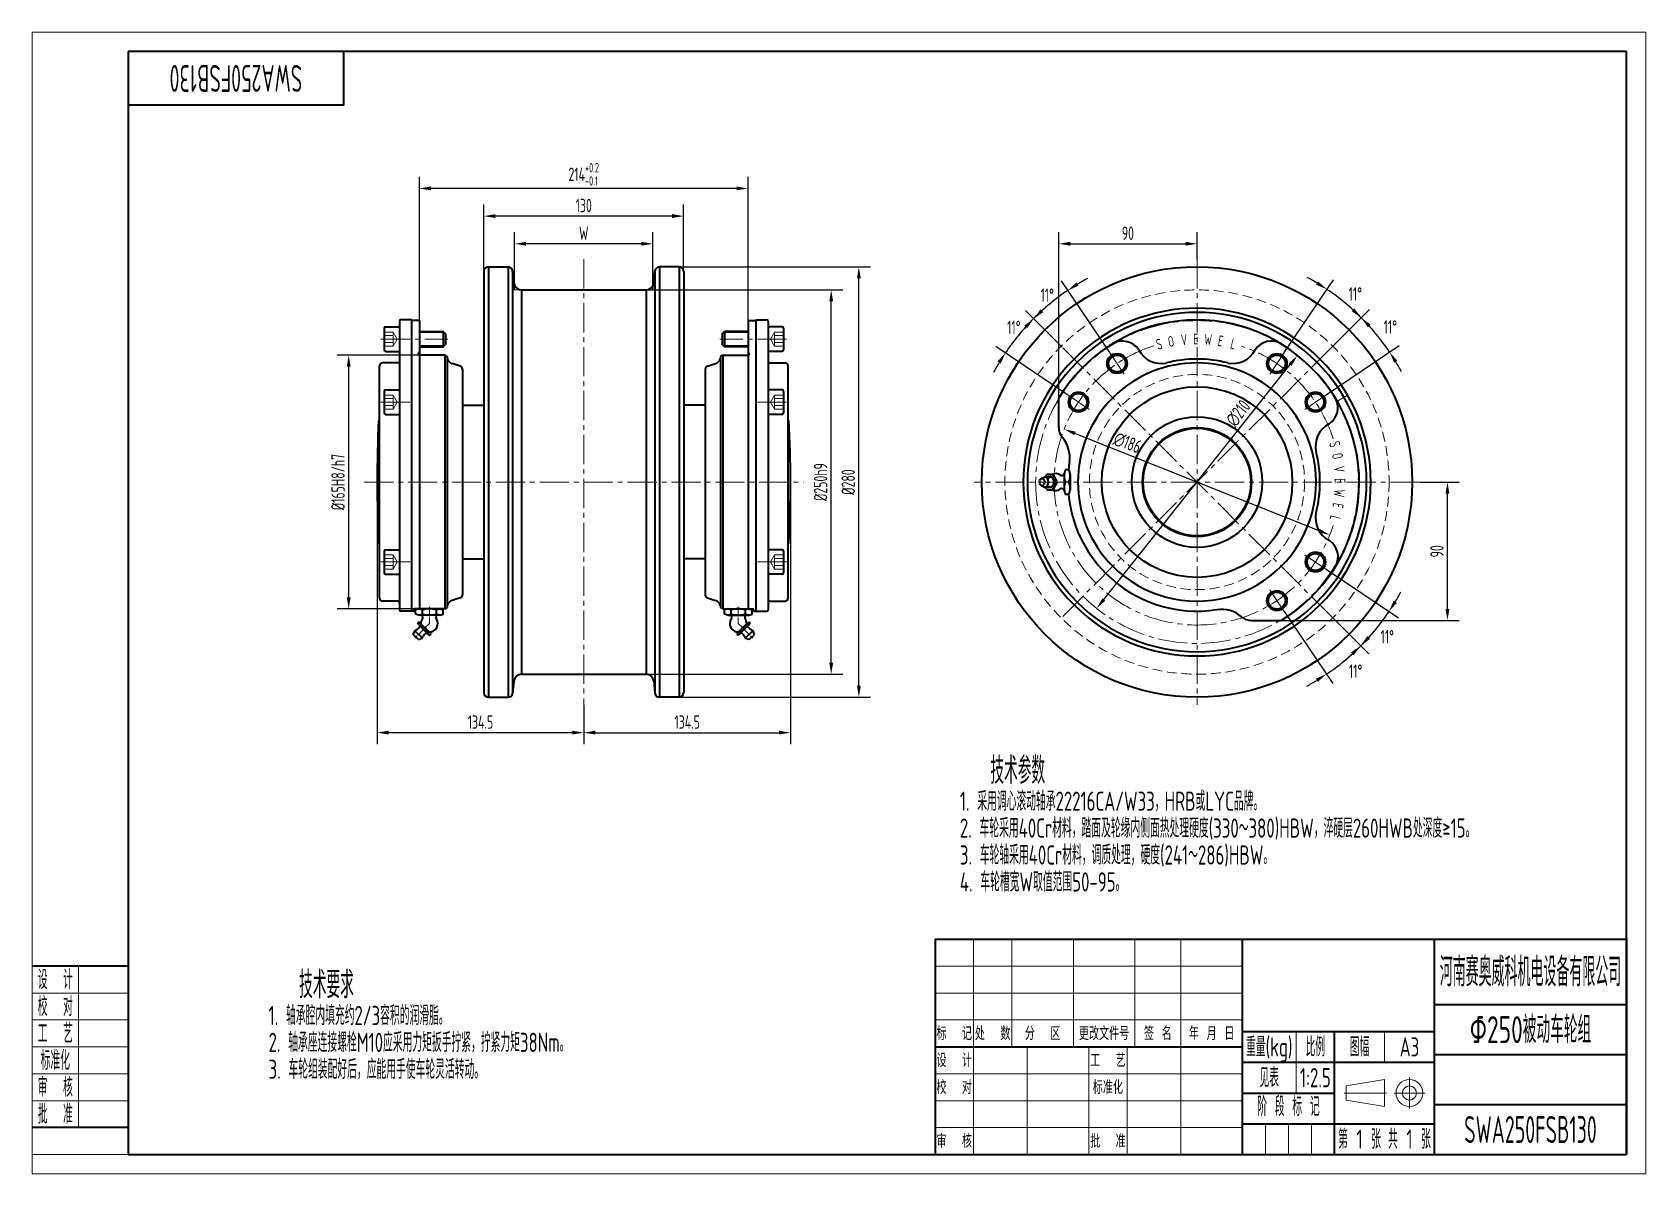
# Model space of a CAD drawing. Header units: millimetres. Extents: x 0 to 1050, y 0 to 742.
import ezdxf
from ezdxf.enums import TextEntityAlignment as Align

# ---------------------------------------------------------------- set-up
doc = ezdxf.new("R2010")
doc.units = ezdxf.units.MM
doc.linetypes.add('CENTER2', pattern=[28.575, 19.05, -3.175, 3.175, -3.175])
doc.linetypes.add('DASHED2', pattern=[9.525, 6.35, -3.175])
doc.layers.get('Defpoints').update_dxf_attribs({"lineweight": 18})
for name, color, linetype, lineweight in [('01.1', 1, 'Continuous', 18), ('01.2', 7, 'Continuous', 35), ('01.T', 3, 'Continuous', 18), ('02.1', 2, 'DASHED2', 18), ('04.1', 4, 'CENTER2', 18)]:
    doc.layers.add(name, color=color, linetype=linetype, lineweight=lineweight)
doc.styles.get("Standard").update_dxf_attribs({"font": 'isocp.shx', "width": 0.707, "bigfont": 'gbcbig.shx'})
doc.dimstyles.new('Tech_2.5', dxfattribs={"dimscale": 2.5, "dimtxt": 3.5, "dimasz": 3, "dimexe": 3, "dimexo": 0, "dimgap": 1, "dimtad": 1, "dimdec": 3, "dimdsep": 46, "dimtxsty": 'Standard', "dimcen": 0, "dimclrd": 1, "dimclre": 1, "dimclrt": 3, "dimazin": 2, "dimtfac": 1, "dimtdec": 3, "dimtmove": 0, "dimatfit": 0, "dimfxl": 0, "dimarcsym": 0})
doc.dimstyles.new('Tech_2.5$2', dxfattribs={"dimscale": 2.5, "dimtxt": 3.5, "dimasz": 3, "dimexe": 3, "dimexo": 0, "dimgap": 1, "dimtad": 1, "dimtih": 1, "dimtoh": 1, "dimdec": 3, "dimdsep": 46, "dimtxsty": 'Standard', "dimcen": 0, "dimclrd": 1, "dimclre": 1, "dimclrt": 3, "dimazin": 2, "dimtfac": 1, "dimtdec": 3, "dimtmove": 0, "dimatfit": 0, "dimfxl": 0, "dimarcsym": 0})

msp = doc.modelspace()

# ---------------------------------------------------------------- texts
at = {"layer": '01.T', "width": 0.6}
msp.add_text('SWA250FSB130', height=17.5, rotation=180, dxfattribs=at).set_placement((132.5, 712.5), align=Align.MIDDLE_CENTER)
at = {"layer": '01.T', "width": 0.707}
for s, height, p in [('技术参数', 17.5, (623.5301, 262.3266)), ('1. 采用调心滚动轴承22216CA/W33，HRB或LYC品牌。', 12.5, (603.6507, 242.3266)), ('2. 车轮采用40Cr材料，踏面及轮缘内侧面热处理硬度(330～380)HBW，淬硬层260HWB处深度≥15。', 12.5, (603.6507, 224.8266)), ('3. 车轮轴采用40Cr材料，调质处理，硬度(241～286)HBW。', 12.5, (603.6507, 207.3266)), ('4. 车轮槽宽W取值范围50-95。', 12.5, (603.6507, 189.8266)), ('技术要求', 17.5, (173.6572, 122.9369)), ('1. 轴承腔内填充约2/3容积的润滑脂。', 12.5, (153.7778, 102.9369)), ('2. 轴承座连接螺栓M10应采用力矩扳手拧紧，拧紧力矩38Nm。', 12.5, (153.7778, 85.4369)), ('3. 车轮组装配好后，应能用手使车轮灵活转动。', 12.5, (153.7778, 67.9369))]:
    msp.add_text(s, height=height, dxfattribs=at).set_placement(p, align=Align.MIDDLE_LEFT)
at = {"layer": '01.T'}
for s, height, width, p in [('Φ250被动车轮组', 17.5, 0.707, (975, 93.75)), ('见表', 12.5, 0.707, (805, 62.5)), ('1:2.5', 12.5, 0.707, (835, 62.5)), ('SWA250FSB130', 17.5, 0.6, (975, 28.75)), ('1', 12.5, 0.707, (863.75, 22.5)), ('1', 12.5, 0.707, (896.25, 22.5))]:
    msp.add_text(s, height=height, dxfattribs=dict(at, width=width)).set_placement(p, align=Align.MIDDLE_CENTER)

# ---------------------------------------------------------------- blocks, each defined once
blk = doc.blocks.new('A$C378E2D00')
at = {"layer": '01.1'}
for p, q in [((0, 297), (0, 0)), ((420, 297), (0, 297)), ((420, 0), (420, 297)), ((12, 54), (12, 12)), ((25, 47), (0, 47)), ((25, 40), (0, 40)), ((25, 33), (0, 33)), ((25, 26), (0, 26)), ((25, 19), (0, 19)), ((25, 5), (0, 5)), ((0, 0), (420, 0))]:
    blk.add_line(p, q, dxfattribs=at)
at = {"layer": '01.2'}
for p, q in [((415, 292), (25, 292)), ((25, 292), (25, 5)), ((81, 292), (81, 278)), ((415, 5), (415, 292)), ((81, 278), (25, 278)), ((25, 54), (0, 54)), ((25, 12), (0, 12)), ((25, 5), (415, 5))]:
    blk.add_line(p, q, dxfattribs=at)
at = {"layer": '01.T', "width": 0.707}
for s, p in [('设  计', (6, 50.5)), ('校  对', (6, 43.5)), ('工  艺', (6, 36.5)), ('标准化', (6, 29.5)), ('审  核', (6, 22.5)), ('批  准', (6, 15.5))]:
    blk.add_text(s, height=5, dxfattribs=at).set_placement(p, align=Align.MIDDLE_CENTER)
blk = doc.blocks.new('A$C6AAB7862')
at = {"layer": '01.1'}
for p, q in [((-16.5, 1.83), (-6.5, 3.5)), ((-16.5, 1.83), (-16.5, -1.83)), ((-6.5, 3.5), (-6.5, -3.5)), ((-16.5, -1.83), (-6.5, -3.5))]:
    blk.add_line(p, q, dxfattribs=at)
for radius in [3.5, 1.83]:
    blk.add_circle((0, 0), radius, dxfattribs=at)
at = {"layer": '04.1'}
for p, q in [((-17, 0), (-6, 0)), ((-4, 0), (4, 0)), ((0, 4), (0, -4))]:
    blk.add_line(p, q, dxfattribs=at)
blk = doc.blocks.new('A$C4369553E')
at = {"layer": '01.1'}
for p, q in [((-170, 56), (-170, 28)), ((-160, 56), (-160, 28)), ((-144, 56), (-144, 28)), ((-128, 56), (-128, 28)), ((-116, 56), (-116, 0)), ((-180, 49), (-100, 49)), ((-180, 42), (-100, 42)), ((-180, 35), (-100, 35)), ((-86, 32), (-86, 16)), ((-63, 32), (-63, 24)), ((-170, 28), (-170, 0)), ((-156, 28), (-156, 0)), ((-140, 28), (-140, 0)), ((-130, 28), (-130, 0)), ((-180, 21), (-100, 21)), ((-180, 14), (-100, 14)), ((-180, 7), (-100, 7)), ((-94, 0), (-94, 8)), ((-88, 0), (-88, 8)), ((-82, 0), (-82, 8))]:
    blk.add_line(p, q, dxfattribs=at)
at = {"layer": '01.2'}
for p, q in [((-180, 56), (-180, 0)), ((-180, 56), (0, 56)), ((-100, 0), (-100, 56)), ((-50, 0), (-50, 56)), ((0, 56), (0, 0)), ((-50, 39), (0, 39)), ((-100, 32), (-50, 32)), ((-76, 0), (-76, 32)), ((-180, 28), (-100, 28)), ((-50, 26), (0, 26)), ((-100, 24), (-50, 24)), ((-100, 16), (-76, 16)), ((-50, 13), (0, 13)), ((-100, 8), (-50, 8)), ((-180, 0), (0, 0))]:
    blk.add_line(p, q, dxfattribs=at)
blk.add_blockref('A$C6AAB7862', (-56.5, 16), dxfattribs=at)
at = {"layer": '01.T'}
for s, height, width, p in [('河南赛奥威科机电设备有限公司', 7.5, 0.625, (-25, 47.5)), ('重量(kg)', 5, 0.707, (-93, 28)), ('比例', 5, 0.707, (-81, 28)), ('图幅', 5, 0.707, (-69.5, 28)), ('A3', 5, 0.707, (-56.5, 28)), ('阶 段 标 记', 5, 0.707, (-88, 12.5)), ('第   张', 5, 0.707, (-69.5, 4)), ('共   张', 5, 0.707, (-56.5, 4))]:
    blk.add_text(s, height=height, dxfattribs=dict(at, width=width)).set_placement(p, align=Align.MIDDLE_CENTER)
for s, p in [('标  记', (-175, 31.5)), ('处  数', (-165, 31.5)), ('更改文件号', (-136, 31.5)), ('签 名', (-122, 31.5)), ('年 月 日', (-108, 31.5)), ('分  区', (-152, 31.5)), ('设  计', (-175, 24.5)), ('工  艺', (-135, 24.5)), ('校  对', (-175, 17.5)), ('标准化', (-135, 17.5)), ('审  核', (-175, 3.5)), ('批  准', (-135, 3.5))]:
    blk.add_text(s, height=3.5, dxfattribs=at).set_placement(p, align=Align.MIDDLE_CENTER)
blk = doc.blocks.new('A$C6BB804F5')
at = {"layer": '01.1'}
for p, q in [((-45, 125), (-45.5, 129.5)), ((45, 125), (45.5, 129.5)), ((-45, 125), (-40.5, 125)), ((45, 125), (40.5, 125)), ((-90.7, 97.2), (-107, 97.2)), ((90.7, 97.2), (107, 97.2)), ((-90.7, 88.8), (-107, 88.8)), ((90.7, 88.8), (107, 88.8))]:
    blk.add_line(p, q, dxfattribs=at)
at = {"layer": '01.2'}
for p, q in [((-65, 137), (-65, -137)), ((-62, 140), (-49.3, 140)), ((-62, 140), (-62, -140)), ((-49.3, 140), (-49.3, -140)), ((-45.5, 129.5), (-46.3, 137.3)), ((-46.3, 137.3), (-46.3, -137.3)), ((45.5, 129.5), (46.3, 137.3)), ((46.3, 137.3), (46.3, -137.3)), ((62, 140), (49.3, 140)), ((49.3, 140), (49.3, -140)), ((62, 140), (62, -140)), ((65, 137), (65, -137)), ((-40.5, 125), (40.5, 125)), ((-40.5, 125), (-40.5, -125)), ((40.5, 125), (40.5, -125)), ((-112, 105.5), (-119, 105.5)), ((-112, -84), (-112, 105.5)), ((-107, 105), (-111.5, 105)), ((-107, 105), (-107, -82.5)), ((107, 105), (111.5, 105)), ((107, 105), (107, -82.5)), ((112, 105.5), (112, -84)), ((112, 105.5), (119, 105.5)), ((-130, 100), (-130, 86)), ((-129, 101), (-120, 101)), ((-120, 104.5), (-120, -83)), ((-120, 101), (-120, 85)), ((-107, 98), (-91.5, 98)), ((-91.5, 98), (-91.5, 88)), ((-90, 96.5), (-91.5, 98)), ((-90, 96.5), (-90, 89.5)), ((90, 96.5), (91.5, 98)), ((90, 96.5), (90, 89.5)), ((107, 98), (91.5, 98)), ((91.5, 98), (91.5, 88)), ((120, 104.5), (120, -83)), ((120, 101), (120, 85)), ((129, 101), (120, 101)), ((130, 100), (130, 86)), ((-129, 85), (-120, 85)), ((-107.7, 83.7), (-107, 84.9)), ((-107, 88), (-91.5, 88)), ((-91.5, 88), (-90, 89.5)), ((91.5, 88), (90, 89.5)), ((107, 88), (91.5, 88)), ((107.7, 83.7), (107, 84.9)), ((129, 85), (120, 85)), ((-133, -75.5), (-133, 75.5)), ((-121, 77.5), (-131, 77.5)), ((-90.5, 82.5), (-107, 82.5)), ((-90.5, 82.5), (-90.5, -82.5)), ((-90.5, 82.5), (-89, 81.6)), ((-89, 81.6), (-89, -81.6)), ((-80.5, 75.4), (-85.6, 77.1)), ((80.5, 75.4), (85.6, 77.1)), ((90.5, 82.5), (89, 81.6)), ((89, 81.6), (89, -81.6)), ((90.5, 82.5), (90.5, -82.5)), ((90.5, 82.5), (107, 82.5)), ((121, 77.5), (131, 77.5)), ((133, -75.5), (133, 75.5)), ((-79, 73.5), (-79, -73.5)), ((79, 73.5), (79, -73.5)), ((79, 73.5), (79, -73.5)), ((-130, 59), (-130, 45)), ((-129, 60), (-120, 60)), ((-120, 60), (-120, 44)), ((129, 60), (120, 60)), ((120, 60), (120, 44)), ((130, 59), (130, 45)), ((-129, 44), (-120, 44)), ((-79, 50), (-65, 50)), ((79, 50), (65, 50)), ((129, 44), (120, 44)), ((-133, 40), (-133.5, 40)), ((133, 40), (133.5, 40)), ((-133, -40), (-133.5, -40)), ((133, -40), (133.5, -40)), ((-130, -45), (-130, -59)), ((-129, -44), (-120, -44)), ((-120, -44), (-120, -60)), ((-79, -50), (-65, -50)), ((79, -50), (65, -50)), ((120, -44), (120, -60)), ((129, -44), (120, -44)), ((130, -45), (130, -59)), ((-129, -60), (-120, -60)), ((129, -60), (120, -60)), ((-121, -77.5), (-131, -77.5)), ((-110.5, -84), (-119, -84)), ((-110.5, -84), (-110.5, -83)), ((-90.5, -82.5), (-110, -82.5)), ((-107.3, -82.5), (-109.5, -83.1)), ((-109.5, -85.9), (-109.5, -83.1)), ((-93.7, -82.5), (-107.3, -82.5)), ((-105.1, -83.2), (-105.1, -85.8)), ((-95.9, -85.8), (-95.9, -83.2)), ((-93.7, -82.5), (-91.5, -83.1)), ((-91.5, -85.9), (-91.5, -83.1)), ((-90.5, -82.5), (-89, -81.6)), ((-80.5, -75.4), (-85.6, -77.1)), ((80.5, -75.4), (85.6, -77.1)), ((90.5, -82.5), (89, -81.6)), ((90.5, -82.5), (110, -82.5)), ((93.7, -82.5), (91.5, -83.1)), ((91.5, -85.9), (91.5, -83.1)), ((93.7, -82.5), (107.3, -82.5)), ((95.9, -85.8), (95.9, -83.2)), ((105.1, -83.2), (105.1, -85.8)), ((107.3, -82.5), (109.5, -83.1)), ((109.5, -85.9), (109.5, -83.1)), ((110.5, -84), (110.5, -83)), ((110.5, -84), (119, -84)), ((121, -77.5), (131, -77.5)), ((-107.3, -86.5), (-109.5, -85.9)), ((-107.6, -91.1), (-108.2, -91.6)), ((-107.4, -92.9), (-108.2, -91.6)), ((-106.4, -91.8), (-107.6, -91.1)), ((-107.4, -92.9), (-101.4, -98.9)), ((-93.7, -86.5), (-107.3, -86.5)), ((-106.4, -91.8), (-100.3, -97.9)), ((-105.7, -93.1), (-106.1, -93.5)), ((-93.7, -86.5), (-91.5, -85.9)), ((93.7, -86.5), (91.5, -85.9)), ((93.7, -86.5), (107.3, -86.5)), ((106.4, -91.8), (100.3, -97.9)), ((107.4, -92.9), (101.4, -98.9)), ((105.7, -93.1), (106.1, -93.5)), ((106.4, -91.8), (107.6, -91.1)), ((107.3, -86.5), (109.5, -85.9)), ((107.4, -92.9), (108.2, -91.6)), ((107.6, -91.1), (108.2, -91.6)), ((-111, -99.1), (-110.7, -98.1)), ((-107.6, -102.5), (-111, -99.1)), ((-105.2, -101.4), (-109.9, -96.7)), ((-107.6, -102.5), (-106.6, -102.2)), ((-101.6, -97.2), (-102, -97.6)), ((-101.4, -98.9), (-100.1, -99.7)), ((-100.3, -97.9), (-99.6, -99.1)), ((-99.6, -99.1), (-100.1, -99.7)), ((100.3, -97.9), (99.6, -99.1)), ((99.6, -99.1), (100.1, -99.7)), ((101.4, -98.9), (100.1, -99.7)), ((101.6, -97.2), (102, -97.6)), ((105.2, -101.4), (109.9, -96.7)), ((107.6, -102.5), (106.6, -102.2)), ((107.6, -102.5), (111, -99.1)), ((111, -99.1), (110.7, -98.1)), ((-40.5, -125), (40.5, -125)), ((-45.5, -129.5), (-46.3, -137.3)), ((45.5, -129.5), (46.3, -137.3)), ((-62, -140), (-49.3, -140)), ((62, -140), (49.3, -140))]:
    blk.add_line(p, q, dxfattribs=at)
for centre, radius, start, end in [((-62, 137), 3, 90, 180), ((-49.3, 137), 3, 6, 90), ((49.3, 137), 3, 90, 174), ((62, 137), 3, 0, 90), ((-40.5, 130), 5, 186, 270), ((40.5, 130), 5, 270, 354), ((-119, 104.5), 1, 90, 180), ((-111.5, 105.5), 0.5, 180, 270), ((111.5, 105.5), 0.5, 270, 0), ((119, 104.5), 1, 0, 90), ((-129, 100), 1, 90, 180), ((129, 100), 1, 0, 90), ((-129, 86), 1, 180, 270), ((129, 86), 1, 270, 0), ((-131, 75.5), 2, 90, 180), ((-121, 78.5), 1, 270, 0), ((-107, 83.3), 0.8, 150, 270), ((-83.6, 82.5), 5.84, 201.7922, 249.3693), ((-81, 73.5), 2, 0, 75), ((81, 73.5), 2, 105, 180), ((83.6, 82.5), 5.84, 290.6307, 338.2078), ((107, 83.3), 0.8, 270, 30), ((121, 78.5), 1, 180, 270), ((131, 75.5), 2, 0, 90), ((-129, 59), 1, 90, 180), ((129, 59), 1, 0, 90), ((-129, 45), 1, 180, 270), ((129, 45), 1, 270, 0), ((666, 0), 800.5, 177.1358, 182.8642), ((-666, 0), 800.5, 357.1358, 2.8642), ((-129, -45), 1, 90, 180), ((129, -45), 1, 0, 90), ((-129, -59), 1, 180, 270), ((129, -59), 1, 270, 0), ((-81, -73.5), 2, 285, 360), ((81, -73.5), 2, 180, 255), ((-131, -75.5), 2, 180, 270), ((-121, -78.5), 1, 0, 90), ((-119, -83), 1, 180, 270), ((-110, -83), 0.5, 90, 180), ((-107.3, -86.2), 3.66, 53.2387, 90), ((-100.5, -97.5), 15, 72.0661, 107.9339), ((-93.7, -86.2), 3.66, 90, 126.7613), ((-83.6, -82.5), 5.84, 110.6307, 158.2078), ((83.6, -82.5), 5.84, 21.7922, 69.3693), ((93.7, -86.2), 3.66, 53.2387, 90), ((100.5, -97.5), 15, 72.0661, 107.9339), ((107.3, -86.2), 3.66, 90, 126.7613), ((110, -83), 0.5, 0, 90), ((119, -83), 1, 270, 0), ((121, -78.5), 1, 90, 180), ((131, -75.5), 2, 270, 0), ((-111.2, -91.4), 5.17, 295.2197, 332.964), ((-105.8, -91.2), 2.31, 225, 262.4044), ((-107.3, -82.8), 3.66, 270, 306.7613), ((-108, -93.4), 2.31, 7.5956, 45), ((-106.2, -88), 1.5, 325.1501, 90), ((-98, -89.5), 9, 206.2917, 243.7083), ((-100.5, -92), 5.5, 145.1501, 181.6582), ((-109.7, -101.2), 9, 26.2917, 63.7083), ((-100.5, -71.5), 15, 252.0661, 287.9339), ((-100.5, -92), 5.5, 268.3418, 34.8499), ((-94.8, -88), 1.5, 90, 214.8499), ((-93.7, -82.8), 3.66, 233.2387, 270), ((93.7, -82.8), 3.66, 270, 306.7613), ((94.8, -88), 1.5, 325.1501, 90), ((100.5, -92), 5.5, 145.1501, 271.6582), ((100.5, -71.5), 15, 252.0661, 287.9339), ((109.7, -101.2), 9, 116.2917, 153.7083), ((98, -89.5), 9, 296.2917, 333.7083), ((106.2, -88), 1.5, 90, 214.8499), ((100.5, -92), 5.5, 358.3418, 34.8499), ((107.3, -82.8), 3.66, 233.2387, 270), ((108, -93.4), 2.31, 135, 172.4044), ((105.8, -91.2), 2.31, 277.5956, 315), ((111.2, -91.4), 5.17, 207.036, 244.7803), ((-107.5, -99), 3.3, 115.2197, 162.5), ((-107.5, -99), 3.3, 287.5, 334.7803), ((-99.9, -102.7), 5.17, 117.036, 154.7803), ((-99.7, -97.3), 2.31, 187.5956, 225), ((-101.9, -99.5), 2.31, 45, 82.4044), ((101.9, -99.5), 2.31, 97.5956, 135), ((99.7, -97.3), 2.31, 315, 352.4044), ((99.9, -102.7), 5.17, 25.2197, 62.964), ((107.5, -99), 3.3, 205.2197, 252.5), ((107.5, -99), 3.3, 17.5, 64.7803), ((-40.5, -130), 5, 90, 174), ((40.5, -130), 5, 6, 90), ((-62, -137), 3, 180, 270), ((-49.3, -137), 3, 270, 354), ((49.3, -137), 3, 186, 270), ((62, -137), 3, 270, 0)]:
    blk.add_arc(centre, radius, start, end, dxfattribs=at)
at = {"layer": '02.1'}
for p, q in [((-124, 97.6), (-130, 97.6)), ((-124.2, 95.3), (-130, 95.3)), ((-124, 97.6), (-121.4, 93)), ((124, 97.6), (121.4, 93)), ((124, 97.6), (130, 97.6)), ((124.2, 95.3), (130, 95.3)), ((-124.2, 90.7), (-130, 90.7)), ((-124, 88.4), (-130, 88.4)), ((-124, 88.4), (-121.4, 93)), ((124, 88.4), (121.4, 93)), ((124, 88.4), (130, 88.4)), ((124.2, 90.7), (130, 90.7)), ((-124, 56.6), (-130, 56.6)), ((-124.2, 54.3), (-130, 54.3)), ((-124, 56.6), (-121.4, 52)), ((124, 56.6), (121.4, 52)), ((124, 56.6), (130, 56.6)), ((124.2, 54.3), (130, 54.3)), ((-124.2, 49.7), (-130, 49.7)), ((-124, 47.4), (-130, 47.4)), ((-124, 47.4), (-121.4, 52)), ((124, 47.4), (121.4, 52)), ((124, 47.4), (130, 47.4)), ((124.2, 49.7), (130, 49.7)), ((-124, -47.4), (-130, -47.4)), ((-124.2, -49.7), (-130, -49.7)), ((-124, -47.4), (-121.4, -52)), ((-124, -56.6), (-121.4, -52)), ((124, -47.4), (121.4, -52)), ((124, -56.6), (121.4, -52)), ((124, -47.4), (130, -47.4)), ((124.2, -49.7), (130, -49.7)), ((-124.2, -54.3), (-130, -54.3)), ((-124, -56.6), (-130, -56.6)), ((124, -56.6), (130, -56.6)), ((124.2, -54.3), (130, -54.3))]:
    blk.add_line(p, q, dxfattribs=at)
for centre, start, end in [((-139, 97.6), 351.2282, 360), ((-139, 93), 351.2282, 8.7718), ((139, 97.6), 180, 188.7718), ((139, 93), 171.2282, 188.7718), ((-139, 88.4), 0, 8.7718), ((139, 88.4), 171.2282, 180), ((-139, 56.6), 351.2282, 360), ((-139, 52), 351.2282, 8.7718), ((139, 56.6), 180, 188.7718), ((139, 52), 171.2282, 188.7718), ((-139, 47.4), 0, 8.7718), ((139, 47.4), 171.2282, 180), ((-139, -47.4), 351.2282, 360), ((-139, -52), 351.2282, 8.7718), ((139, -47.4), 180, 188.7718), ((139, -52), 171.2282, 188.7718), ((-139, -56.6), 0, 8.7718), ((139, -56.6), 171.2282, 180)]:
    blk.add_arc(centre, 15, start, end, dxfattribs=at)
at = {"layer": '04.1'}
for p, q in [((0, 145), (0, -145)), ((-132, 93), (-88.5, 93)), ((132, 93), (88.5, 93)), ((-132, 52), (-110, 52)), ((132, 52), (110, 52)), ((-143, 0), (143, 0)), ((-132, -52), (-110, -52)), ((132, -52), (110, -52))]:
    blk.add_line(p, q, dxfattribs=at)
at = {"layer": '04.1', "ltscale": 0.2}
for p, q in [((-100.5, -92), (-100.5, -80.5)), ((100.5, -92), (100.5, -80.5)), ((-100.5, -92), (-110, -101.5)), ((100.5, -92), (110, -101.5))]:
    blk.add_line(p, q, dxfattribs=at)
blk = doc.blocks.new('A$C1CE47914')
at = {"layer": '01.2'}
for p, q in [((-90, 35.5), (-90, 54.6)), ((-97.9, 4.8), (-98.5, 3.2)), ((-94.3, 5), (-97.5, 5)), ((-94.3, 5), (-93.8, 5)), ((-93.5, 4.9), (-93.9, 4.8)), ((-91.7, 0.3), (-93.9, 4.8)), ((-91.1, 0.3), (-93.3, 4.8)), ((-86.5, 5), (-86.5, -5)), ((-83.3, 8), (-85.7, 8)), ((-82.5, 5), (-82.5, -5)), ((-98.5, -3.2), (-97.9, -4.7)), ((-97.5, -5), (-94.3, -5)), ((-94.3, -5), (-93.8, -5)), ((-93.9, -4.7), (-91.7, -0.2)), ((-93.5, -4.9), (-93.9, -4.8)), ((-93.3, -4.7), (-91.1, -0.2)), ((-83.3, -8), (-85.7, -8)), ((35.5, -90), (54.6, -90))]:
    blk.add_line(p, q, dxfattribs=at)
for centre, radius in [((0, 0), 140), ((-52, 77.1), 6.5), ((-52, 77.1), 5.5), ((52, 77.1), 6.5), ((52, 77.1), 5.5), ((-77.1, 52), 6.5), ((-77.1, 52), 5.5), ((0, 0), 62), ((77.1, 52), 6.5), ((77.1, 52), 5.5), ((0, 0), 42.5), ((0, 0), 35.5), ((0, 0), 35), ((77.1, -52), 6.5), ((77.1, -52), 5.5), ((52, -77.1), 6.5), ((52, -77.1), 5.5)]:
    blk.add_circle(centre, radius, dxfattribs=at)
for centre, radius, start, end in [((-0.2, 0.9), 104.6, 44.5702, 149.0762), ((0, 0), 113.1, 45, 135), ((0, 0), 110.4, 45, 135), ((-48.6, 78.7), 13, 34.1581, 118.0452), ((-23.2, 93.7), 16.6, 207.7456, 281.1243), ((23.2, 93.7), 16.6, 258.8757, 332.2544), ((48.4, 79.1), 12.6, 60.2794, 146.5339), ((0, 0), 113.1, 135, 225), ((0, 0), 110.4, 135, 225), ((0, 0), 77.5, 45, 135), ((0, 0), 80, 75.5186, 104.4814), ((1, -0.3), 104.6, 300.8845, 45.4691), ((0, 0), 110.4, 315, 45), ((0, 0), 113.1, 315, 45), ((0, 0), 77.5, 135, 225), ((0, 0), 77.5, 225, 45), ((79.1, 48.4), 12.6, 303.4661, 29.7206), ((-80, 35.5), 10, 180, 220.6478), ((93.7, 23.2), 16.6, 117.7456, 191.1243), ((-102.8, 16), 20, 351.1501, 40.6478), ((0, 0), 84, 171.1501, 174.535), ((0, 0), 80, 345.5186, 14.4814), ((-97.5, 4.5), 0.5, 90, 150), ((-92, 0), 5.5, 55.1501, 114.62), ((-94.3, 4.5), 0.5, 30, 90), ((-93.8, 4.5), 0.5, 30, 90), ((-88, 5.7), 1.5, 235.1501, 360), ((-76.5, 4), 10, 156.4218, 203.5782), ((-92.5, 4), 10, 336.4218, 23.5782), ((-97.5, -4.5), 0.5, 210, 270), ((-92, 0), 5.5, 245.38, 304.8499), ((-94.3, -4.5), 0.5, 270, 330), ((-93.8, -4.5), 0.5, 270, 330), ((-88, -5.7), 1.5, 360, 124.8499), ((-76.5, -4), 10, 156.4218, 203.5782), ((0, 0), 84, 185.465, 225), ((-92.5, -4), 10, 336.4218, 23.5782), ((93.7, -23.2), 16.6, 168.8757, 242.2544), ((78.7, -48.7), 13.1, 332.1672, 55.754), ((0, 0), 84, 225, 278.8499), ((0, 0), 113.1, 225, 315), ((0, 0), 110.4, 225, 315), ((16, -102.8), 20, 49.3522, 98.8499), ((35.5, -80), 10, 229.3522, 270)]:
    blk.add_arc(centre, radius, start, end, dxfattribs=at)
blk.add_ellipse((-100.8, 0), major_axis=(0, -2.4), ratio=0.707107, dxfattribs=at)
for centre, major_axis, ratio, start_param, end_param in [((-99, 0), (0, -3.3), 0.707107, 6.324383, 9.38358), ((-95.9, 0), (0, 3.55), 0.79621, 2.509975, 6.914803)]:
    blk.add_ellipse(centre, major_axis=major_axis, ratio=ratio, start_param=start_param, end_param=end_param, dxfattribs=at)
for points in [[(-101.1, 2.4), (-98.9, 3.3), (-97.2, 2.8), (-96.1, 3), (-95.3, 3.5)], [(-101.1, -2.4), (-98.9, -3.3), (-97.2, -2.8), (-96.1, -3), (-95.3, -3.5)]]:
    blk.add_spline(points, degree=3, dxfattribs=at)
at = {"layer": '02.1'}
for radius in [125, 70]:
    blk.add_circle((0, 0), radius, dxfattribs=at)
at = {"layer": '04.1'}
for p, q in [((0, 145), (0, -145)), ((87.7, -87.7), (-87.7, 87.7)), ((87.7, 87.7), (-87.7, -87.7)), ((-56.8, 84.1), (-47.3, 70.1)), ((56.8, 84.1), (47.3, 70.1)), ((-84.1, 56.8), (-70.1, 47.3)), ((84.1, 56.8), (70.1, 47.3)), ((91, 52.5), (97.9, 56.5)), ((145, 0), (-145, 0)), ((84.1, -56.8), (70.1, -47.3)), ((56.8, -84.1), (47.3, -70.1))]:
    blk.add_line(p, q, dxfattribs=at)
blk.add_circle((0, 0), 105, dxfattribs=at)
for start, end in [(107.6385, 342.2645), (17.6182, 71.9275)]:
    blk.add_arc((0, 0), 93, start, end, dxfattribs=at)
at = {"layer": '01.2', "width": 0.707}
for s, rotation, p in [('O', 10, (-18.2, 87.7)), ('V', 5, (-10.1, 89)), ('W', 355, (4.5, 89.4)), ('E', 350, (13.2, 88.6)), ('S', 15, (-25.4, 85.9)), ('L', 345, (21.2, 87)), ('S', 285, (85.9, 25.4)), ('O', 280, (87.7, 18.2)), ('V', 275, (89, 10.1)), ('E', 270, (89.5, 2.4)), ('W', 265, (89.4, -4.5)), ('E', 260, (88.6, -13.2)), ('L', 255, (87, -21.2))]:
    blk.add_text(s, height=7, rotation=rotation, dxfattribs=at).set_placement(p)
blk.add_text('E', height=7, dxfattribs=at).set_placement((-2.4, 89.5))
blk = doc.blocks.new('*D119')
at = {"layer": '01.1', "color": 1, "lineweight": -2}
for p, q in [((313.9, 574.9), (313.9, 612.4)), ((403.9, 574.9), (403.9, 612.4)), ((396.4, 604.9), (321.4, 604.9))]:
    blk.add_line(p, q, dxfattribs=at)
at = {"layer": '01.1', "color": 1}
for points in [[(321.4, 606.2), (321.4, 603.7), (313.9, 604.9)], [(396.4, 606.2), (396.4, 603.7), (403.9, 604.9)]]:
    blk.add_solid(points, dxfattribs=at)
at = {"layer": 'Defpoints', "color": 0}
for p in [(313.9, 604.9), (313.9, 574.9), (403.9, 574.9)]:
    blk.add_point(p, dxfattribs=at)
at = {"layer": '01.1', "color": 3, "insert": (358.9, 611.8), "char_height": 8.75, "attachment_point": 5}
blk.add_mtext('W', dxfattribs=at)
blk = doc.blocks.new('*D120')
at = {"layer": '01.1', "color": 1, "lineweight": -2}
for p, q in [((293.9, 586.9), (293.9, 630.4)), ((423.9, 586.9), (423.9, 630.4)), ((416.4, 622.9), (301.4, 622.9))]:
    blk.add_line(p, q, dxfattribs=at)
at = {"layer": '01.1', "color": 1}
for points in [[(301.4, 624.2), (301.4, 621.7), (293.9, 622.9)], [(416.4, 624.2), (416.4, 621.7), (423.9, 622.9)]]:
    blk.add_solid(points, dxfattribs=at)
at = {"layer": 'Defpoints', "color": 0}
for p in [(293.9, 622.9), (293.9, 586.9), (423.9, 586.9)]:
    blk.add_point(p, dxfattribs=at)
at = {"layer": '01.1', "color": 3, "insert": (358.9, 629.8), "char_height": 8.75, "attachment_point": 5}
blk.add_mtext('130', dxfattribs=at)
blk = doc.blocks.new('*D121')
at = {"layer": '01.1', "color": 1, "lineweight": -2}
for p, q in [((251.9, 554.9), (251.9, 648.4)), ((458.4, 640.9), (259.4, 640.9)), ((465.9, 554.9), (465.9, 648.4))]:
    blk.add_line(p, q, dxfattribs=at)
at = {"layer": '01.1', "color": 1}
for points in [[(259.4, 642.2), (259.4, 639.7), (251.9, 640.9)], [(458.4, 642.2), (458.4, 639.7), (465.9, 640.9)]]:
    blk.add_solid(points, dxfattribs=at)
at = {"layer": 'Defpoints', "color": 0}
for p in [(251.9, 640.9), (251.9, 554.9), (465.9, 554.9)]:
    blk.add_point(p, dxfattribs=at)
at = {"layer": '01.1', "color": 3, "insert": (358.9, 650.1), "char_height": 8.75, "attachment_point": 5}
blk.add_mtext('\\A1;214{\\H0.7x;\\S+0.2^ -0.1;}', dxfattribs=at)
blk = doc.blocks.new('*D122')
at = {"layer": '01.1', "color": 1, "lineweight": -2}
for p, q in [((251.9, 532.4), (198.4, 532.4)), ((205.9, 524.9), (205.9, 374.9)), ((251.9, 367.4), (198.4, 367.4))]:
    blk.add_line(p, q, dxfattribs=at)
at = {"layer": '01.1', "color": 1}
for points in [[(204.7, 524.9), (207.2, 524.9), (205.9, 532.4)], [(204.7, 374.9), (207.2, 374.9), (205.9, 367.4)]]:
    blk.add_solid(points, dxfattribs=at)
at = {"layer": 'Defpoints', "color": 0}
for p in [(251.9, 532.4), (205.9, 367.4), (251.9, 367.4)]:
    blk.add_point(p, dxfattribs=at)
at = {"layer": '01.1', "color": 3, "insert": (199, 449.9), "char_height": 8.75, "attachment_point": 5, "rotation": 90}
blk.add_mtext('%%c165H8/h7', dxfattribs=at)
blk = doc.blocks.new('*D123')
at = {"layer": '01.1', "color": 1, "lineweight": -2}
for p, q in [((399.4, 574.9), (527.4, 574.9)), ((519.9, 332.4), (519.9, 567.4)), ((399.4, 324.9), (527.4, 324.9))]:
    blk.add_line(p, q, dxfattribs=at)
at = {"layer": '01.1', "color": 1}
for points in [[(518.7, 567.4), (521.2, 567.4), (519.9, 574.9)], [(518.7, 332.4), (521.2, 332.4), (519.9, 324.9)]]:
    blk.add_solid(points, dxfattribs=at)
at = {"layer": 'Defpoints', "color": 0}
for p in [(399.4, 574.9), (519.9, 574.9), (399.4, 324.9)]:
    blk.add_point(p, dxfattribs=at)
at = {"layer": '01.1', "color": 3, "insert": (513, 449.9), "char_height": 8.75, "attachment_point": 5, "rotation": 90}
blk.add_mtext('%%c250h9', dxfattribs=at)
blk = doc.blocks.new('*D124')
at = {"layer": '01.1', "color": 1, "lineweight": -2}
for p, q in [((420.9, 589.9), (545.4, 589.9)), ((537.9, 317.4), (537.9, 582.4)), ((420.9, 309.9), (545.4, 309.9))]:
    blk.add_line(p, q, dxfattribs=at)
at = {"layer": '01.1', "color": 1}
for points in [[(536.7, 582.4), (539.2, 582.4), (537.9, 589.9)], [(536.7, 317.4), (539.2, 317.4), (537.9, 309.9)]]:
    blk.add_solid(points, dxfattribs=at)
at = {"layer": 'Defpoints', "color": 0}
for p in [(420.9, 589.9), (537.9, 589.9), (420.9, 309.9)]:
    blk.add_point(p, dxfattribs=at)
at = {"layer": '01.1', "color": 3, "insert": (531, 449.9), "char_height": 8.75, "attachment_point": 5, "rotation": 90}
blk.add_mtext('%%c280', dxfattribs=at)
blk = doc.blocks.new('*D125')
at = {"layer": '01.1', "color": 1, "lineweight": -2}
for p, q in [((224.4, 449.9), (224.4, 279.4)), ((358.9, 304.9), (358.9, 279.4)), ((351.4, 286.9), (231.9, 286.9))]:
    blk.add_line(p, q, dxfattribs=at)
at = {"layer": '01.1', "color": 1}
for points in [[(231.9, 288.2), (231.9, 285.7), (224.4, 286.9)], [(351.4, 288.2), (351.4, 285.7), (358.9, 286.9)]]:
    blk.add_solid(points, dxfattribs=at)
at = {"layer": 'Defpoints', "color": 0}
for p in [(224.4, 449.9), (358.9, 304.9), (224.4, 286.9)]:
    blk.add_point(p, dxfattribs=at)
at = {"layer": '01.1', "color": 3, "insert": (291.7, 293.8), "char_height": 8.75, "attachment_point": 5}
blk.add_mtext('134.5', dxfattribs=at)
blk = doc.blocks.new('*D126')
at = {"layer": '01.1', "color": 1, "lineweight": -2}
for p, q in [((493.4, 449.9), (493.4, 279.4)), ((358.9, 304.9), (358.9, 279.4)), ((366.4, 286.9), (485.9, 286.9))]:
    blk.add_line(p, q, dxfattribs=at)
at = {"layer": '01.1', "color": 1}
for points in [[(366.4, 288.2), (366.4, 285.7), (358.9, 286.9)], [(485.9, 288.2), (485.9, 285.7), (493.4, 286.9)]]:
    blk.add_solid(points, dxfattribs=at)
at = {"layer": 'Defpoints', "color": 0}
for p in [(493.4, 449.9), (358.9, 304.9), (493.4, 286.9)]:
    blk.add_point(p, dxfattribs=at)
at = {"layer": '01.1', "color": 3, "insert": (426.2, 293.8), "char_height": 8.75, "attachment_point": 5}
blk.add_mtext('134.5', dxfattribs=at)
blk = doc.blocks.new('*D127')
at = {"layer": '01.1', "color": 1, "lineweight": -2}
for p, q in [((845.7, 537.6), (870.2, 562.2)), ((842.1, 506.7), (889.6, 538.7))]:
    blk.add_line(p, q, dxfattribs=at)
for start, end in [(47.8421, 50.6842), (34, 45), (28.3158, 31.1579)]:
    blk.add_arc((758, 449.9), 151.2, start, end, dxfattribs=at)
at = {"layer": '01.1', "color": 1}
for points in [[(860.3, 562.9), (858.6, 561.1), (864.9, 556.8)], [(886.3, 527.5), (888.4, 528.8), (883.3, 534.5)]]:
    blk.add_solid(points, dxfattribs=at)
at = {"layer": 'Defpoints', "color": 0}
for p in [(871.5, 549.8), (845.7, 537.6), (842.1, 506.7), (828, 497.2), (670.3, 362.2)]:
    blk.add_point(p, dxfattribs=at)
at = {"layer": '01.1', "color": 3, "insert": (883.8, 550.8), "char_height": 8.75, "attachment_point": 5}
blk.add_mtext('11°', dxfattribs=at)
blk = doc.blocks.new('*D128')
at = {"layer": '01.1', "color": 1, "lineweight": -2}
for p, q in [((814.7, 534.1), (846.7, 581.5)), ((845.7, 537.6), (870.2, 562.2))]:
    blk.add_line(p, q, dxfattribs=at)
for start, end in [(58.8421, 61.6842), (45, 56), (39.3158, 42.1579)]:
    blk.add_arc((758, 449.9), 151.2, start, end, dxfattribs=at)
at = {"layer": '01.1', "color": 1}
for points in [[(836.9, 580.4), (835.5, 578.3), (842.5, 575.3)], [(869.2, 550.6), (871, 552.3), (864.9, 556.8)]]:
    blk.add_solid(points, dxfattribs=at)
at = {"layer": 'Defpoints', "color": 0}
for p in [(850.4, 569.6), (845.7, 537.6), (814.7, 534.1), (805.2, 520), (670.3, 362.2)]:
    blk.add_point(p, dxfattribs=at)
at = {"layer": '01.1', "color": 3, "insert": (861, 572.3), "char_height": 8.75, "attachment_point": 5}
blk.add_mtext('11°', dxfattribs=at)
blk = doc.blocks.new('*D129')
at = {"layer": '01.1', "color": 1, "lineweight": -2}
for p, q in [((842.1, 393.2), (889.1, 361.5)), ((845.7, 362.2), (869.8, 338.1))]:
    blk.add_line(p, q, dxfattribs=at)
for start, end in [(328.852, 331.7039), (315, 326), (309.2961, 312.148)]:
    blk.add_arc((758, 449.9), 150.7, start, end, dxfattribs=at)
at = {"layer": '01.1', "color": 1}
for points in [[(888, 371.3), (885.9, 372.7), (882.9, 365.7)], [(858.2, 339.1), (860, 337.3), (864.5, 343.4)]]:
    blk.add_solid(points, dxfattribs=at)
at = {"layer": 'Defpoints', "color": 0}
for p in [(670.3, 537.6), (828, 402.7), (842.1, 393.2), (845.7, 362.2), (871.1, 350.4)]:
    blk.add_point(p, dxfattribs=at)
at = {"layer": '01.1', "color": 3, "insert": (881.8, 349.3), "char_height": 8.75, "attachment_point": 5}
blk.add_mtext('11°', dxfattribs=at)
blk = doc.blocks.new('*D130')
at = {"layer": '01.1', "color": 1, "lineweight": -2}
for p, q in [((814.7, 365.8), (846.4, 318.8)), ((845.7, 362.2), (869.8, 338.1))]:
    blk.add_line(p, q, dxfattribs=at)
for start, end in [(317.852, 320.7039), (304, 315), (298.2961, 301.148)]:
    blk.add_arc((758, 449.9), 150.7, start, end, dxfattribs=at)
at = {"layer": '01.1', "color": 1}
for points in [[(870.6, 347.9), (868.8, 349.7), (864.5, 343.4)], [(835.3, 322), (836.6, 319.9), (842.2, 325)]]:
    blk.add_solid(points, dxfattribs=at)
at = {"layer": 'Defpoints', "color": 0}
for p in [(670.3, 537.6), (805.2, 379.9), (814.7, 365.8), (845.7, 362.2), (850.1, 330.6)]:
    blk.add_point(p, dxfattribs=at)
at = {"layer": '01.1', "color": 3, "insert": (861.2, 326.9), "char_height": 8.75, "attachment_point": 5}
blk.add_mtext('11°', dxfattribs=at)
blk = doc.blocks.new('*D131')
at = {"layer": '01.1', "color": 1, "lineweight": -2}
for p, q in [((701.2, 534.1), (669.7, 580.8)), ((670.3, 537.6), (646.4, 561.5))]:
    blk.add_line(p, q, dxfattribs=at)
for start, end in [(118.2835, 121.1417), (124, 135), (137.8583, 140.7165)]:
    blk.add_arc((758, 449.9), 150.4, start, end, dxfattribs=at)
at = {"layer": '01.1', "color": 1}
for points in [[(680.9, 577.6), (679.5, 579.7), (673.9, 574.6)], [(645.6, 551.7), (647.4, 549.9), (651.7, 556.2)]]:
    blk.add_solid(points, dxfattribs=at)
at = {"layer": 'Defpoints', "color": 0}
for p in [(658.7, 562.8), (670.3, 537.6), (701.2, 534.1), (710.7, 520), (845.7, 362.2)]:
    blk.add_point(p, dxfattribs=at)
at = {"layer": '01.1', "color": 3, "insert": (660.5, 571.5), "char_height": 8.75, "attachment_point": 5}
blk.add_mtext('11°', dxfattribs=at)
blk = doc.blocks.new('*D132')
at = {"layer": '01.1', "color": 1, "lineweight": -2}
for p, q in [((670.3, 537.6), (646.4, 561.5)), ((673.8, 506.7), (627.1, 538.2))]:
    blk.add_line(p, q, dxfattribs=at)
for start, end in [(129.2835, 132.1417), (135, 146), (148.8583, 151.7165)]:
    blk.add_arc((758, 449.9), 150.4, start, end, dxfattribs=at)
at = {"layer": '01.1', "color": 1}
for points in [[(658, 560.5), (656.2, 562.3), (651.7, 556.2)], [(628.2, 528.4), (630.3, 527), (633.3, 534)]]:
    blk.add_solid(points, dxfattribs=at)
at = {"layer": 'Defpoints', "color": 0}
for p in [(639, 541.8), (670.3, 537.6), (673.8, 506.7), (687.9, 497.2), (845.7, 362.2)]:
    blk.add_point(p, dxfattribs=at)
at = {"layer": '01.1', "color": 3, "insert": (638.8, 550.5), "char_height": 8.75, "attachment_point": 5}
blk.add_mtext('11°', dxfattribs=at)
blk = doc.blocks.new('*D133')
at = {"layer": '01.1', "color": 1, "lineweight": -2}
for p, q in [((903, 449.9), (928.5, 449.9)), ((921, 367.4), (921, 442.4)), ((812.6, 359.9), (928.5, 359.9))]:
    blk.add_line(p, q, dxfattribs=at)
at = {"layer": '01.1', "color": 1}
for points in [[(919.7, 442.4), (922.2, 442.4), (921, 449.9)], [(919.7, 367.4), (922.2, 367.4), (921, 359.9)]]:
    blk.add_solid(points, dxfattribs=at)
at = {"layer": 'Defpoints', "color": 0}
for p in [(903, 449.9), (921, 449.9), (812.6, 359.9)]:
    blk.add_point(p, dxfattribs=at)
at = {"layer": '01.1', "color": 3, "insert": (914.1, 404.9), "char_height": 8.75, "attachment_point": 5, "rotation": 90}
blk.add_mtext('90', dxfattribs=at)
blk = doc.blocks.new('*D134')
at = {"layer": '01.1', "color": 1, "lineweight": -2}
for p, q in [((668, 504.6), (668, 612.4)), ((758, 594.9), (758, 612.4)), ((675.5, 604.9), (750.5, 604.9))]:
    blk.add_line(p, q, dxfattribs=at)
at = {"layer": '01.1', "color": 1}
for points in [[(675.5, 606.2), (675.5, 603.7), (668, 604.9)], [(750.5, 606.2), (750.5, 603.7), (758, 604.9)]]:
    blk.add_solid(points, dxfattribs=at)
at = {"layer": 'Defpoints', "color": 0}
for p in [(758, 604.9), (758, 594.9), (668, 504.6)]:
    blk.add_point(p, dxfattribs=at)
at = {"layer": '01.1', "color": 3, "insert": (713, 611.8), "char_height": 8.75, "attachment_point": 5}
blk.add_mtext('90', dxfattribs=at)
blk = doc.blocks.new('*D135')
at = {"layer": '01.1', "color": 1, "lineweight": -2}
blk.add_line((697.4, 373.6), (818.6, 526.3), dxfattribs=at)
at = {"layer": '01.1', "color": 1}
for points in [[(817.6, 527.1), (819.6, 525.5), (823.3, 532.2)], [(696.4, 374.3), (698.3, 372.8), (692.7, 367.7)]]:
    blk.add_solid(points, dxfattribs=at)
at = {"layer": 'Defpoints', "color": 0}
for p in [(823.3, 532.2), (692.7, 367.7)]:
    blk.add_point(p, dxfattribs=at)
at = {"layer": '01.1', "color": 3, "insert": (784.8, 494.7), "char_height": 8.75, "attachment_point": 5, "rotation": 51.5544}
blk.add_mtext('∅210', dxfattribs=at)
blk = doc.blocks.new('*D136')
at = {"layer": '01.1', "color": 1, "lineweight": -2}
blk.add_line((837.4, 418.3), (678.5, 481.5), dxfattribs=at)
at = {"layer": '01.1', "color": 1}
for points in [[(679, 482.7), (678.1, 480.4), (671.6, 484.3)], [(837.9, 419.5), (837, 417.2), (844.4, 415.5)]]:
    blk.add_solid(points, dxfattribs=at)
at = {"layer": 'Defpoints', "color": 0}
for p in [(671.6, 484.3), (844.4, 415.5)]:
    blk.add_point(p, dxfattribs=at)
at = {"layer": '01.1', "color": 3, "insert": (712.7, 475.4), "char_height": 8.75, "attachment_point": 5, "rotation": 338.3046}
blk.add_mtext('∅186', dxfattribs=at)

# ---------------------------------------------------------------- dimensions: what is measured, and where the dimension line sits
at = {"layer": '01.1'}
for base, p1, p2, text, picture, middle in [((251.9219, 640.9249), (465.9219, 554.9249), (251.9219, 554.9249), '\\A1;<>{\\H0.7x;\\S+0.2^ -0.1;}', '*D121', (358.9219, 650.1156)), ((313.9219, 604.9249), (403.9219, 574.9249), (313.9219, 574.9249), 'W', '*D119', (358.9219, 611.7999))]:
    dim = msp.add_linear_dim(base=base, p1=p1, p2=p2, text=text, dimstyle='Tech_2.5', dxfattribs=at)
    dim.commit()
    dim.dimension.update_dxf_attribs({"geometry": picture, "text_midpoint": middle})
for base, p1, p2, picture, middle in [((293.9219, 622.9249), (423.9219, 586.9249), (293.9219, 586.9249), '*D120', (358.9219, 629.7999)), ((757.9803, 604.9249), (667.9803, 504.5588), (757.9803, 594.9249), '*D134', (712.9803, 611.7999)), ((224.4219, 286.9249), (358.9219, 304.9249), (224.4219, 449.9249), '*D125', (291.6719, 293.7999)), ((493.4219, 286.9249), (358.9219, 304.9249), (493.4219, 449.9249), '*D126', (426.1719, 293.7999))]:
    dim = msp.add_linear_dim(base=base, p1=p1, p2=p2, dimstyle='Tech_2.5', dxfattribs=at)
    dim.commit()
    dim.dimension.update_dxf_attribs({"geometry": picture, "text_midpoint": middle})
for base, p1, p2, text, picture, middle in [((537.9219, 589.9249), (420.9219, 309.9249), (420.9219, 589.9249), '%%c<>', '*D124', (531.0461, 449.9249)), ((519.9219, 574.9249), (399.4199, 324.9249), (399.4199, 574.9249), '%%c<>h9', '*D123', (513.0461, 449.9249)), ((205.9219, 367.425), (251.9219, 532.4249), (251.9219, 367.425), '%%c<>H8/h7', '*D122', (199.0469, 449.9249))]:
    dim = msp.add_linear_dim(base=base, p1=p1, p2=p2, angle=90, text=text, dimstyle='Tech_2.5', dxfattribs=at)
    dim.commit()
    dim.dimension.update_dxf_attribs({"geometry": picture, "text_midpoint": middle})
for base, line1, line2, picture, middle in [((658.6778, 562.826), ((701.2222, 534.0722), (710.7285, 519.9786)), ((845.6615, 362.2437), (670.299, 537.6062)), '*D131', (660.4536, 571.5073)), ((850.3822, 569.6229), ((814.7383, 534.0722), (805.2321, 519.9786)), ((845.6615, 537.6062), (670.299, 362.2437)), '*D128', (861.0015, 572.2814)), ((638.9597, 541.8039), ((673.8329, 506.683), (687.9266, 497.1767)), ((845.6615, 362.2437), (670.299, 537.6062)), '*D132', (638.7647, 550.4629)), ((871.5239, 549.7926), ((845.6615, 537.6062), (670.299, 362.2437)), ((842.1276, 506.683), (828.0339, 497.1767)), '*D127', (883.8361, 550.821)), ((871.1303, 350.4035), ((842.1276, 393.1668), (828.0339, 402.6731)), ((845.6615, 362.2437), (670.299, 537.6062)), '*D129', (881.828, 349.276)), ((850.0618, 330.642), ((845.6615, 362.2437), (670.299, 537.6062)), ((814.7383, 365.7776), (805.2321, 379.8713)), '*D130', (861.2233, 326.8551))]:
    dim = msp.add_angular_dim_2l(base=base, line1=line1, line2=line2, dimstyle='Tech_2.5$2', override={"dimtmove": 2}, dxfattribs=at)
    dim.commit()
    dim.dimension.update_dxf_attribs({"geometry": picture, "text_midpoint": middle, "dimtype": 162})
for p1, p2, picture, middle in [((692.6942, 367.6891), (823.2663, 532.1608), '*D135', (790.1443, 490.4395)), ((844.3924, 415.5455), (671.5681, 484.3044), '*D136', (710.1223, 468.9654))]:
    dim = msp.add_diameter_dim_2p(p1=p1, p2=p2, dimstyle='Tech_2.5', dxfattribs=at)
    dim.commit()
    dim.dimension.update_dxf_attribs({"geometry": picture, "text_midpoint": middle, "dimtype": 163})
dim = msp.add_linear_dim(base=(920.9803, 449.9249), p1=(812.6141, 359.9249), p2=(902.9803, 449.9249), angle=90, dimstyle='Tech_2.5', dxfattribs=at)
dim.commit()
dim.dimension.update_dxf_attribs({"geometry": '*D133', "text_midpoint": (914.1053, 404.9249)})

# ---------------------------------------------------------------- block references
at = {"layer": '01.1', "xscale": 2.5, "yscale": 2.5, "zscale": 2.5}
msp.add_blockref('A$C378E2D00', (0, 0), dxfattribs=at)
at = {"layer": '01.2'}
for name, p in [('A$C6BB804F5', (358.9219, 449.9249)), ('A$C1CE47914', (757.9803, 449.9249))]:
    msp.add_blockref(name, p, dxfattribs=at)
at = {"layer": '01.2', "xscale": 2.5, "yscale": 2.5, "zscale": 2.5}
msp.add_blockref('A$C4369553E', (1037.5, 12.5), dxfattribs=at)

msp.set_redraw_order([(e.dxf.handle, doc.entitydb.next_handle()) for e in msp.query("TEXT MTEXT ATTDEF DIMENSION ARC_DIMENSION")])  # texts and dimensions are drawn at this point

doc.saveas('drawing.dxf')
